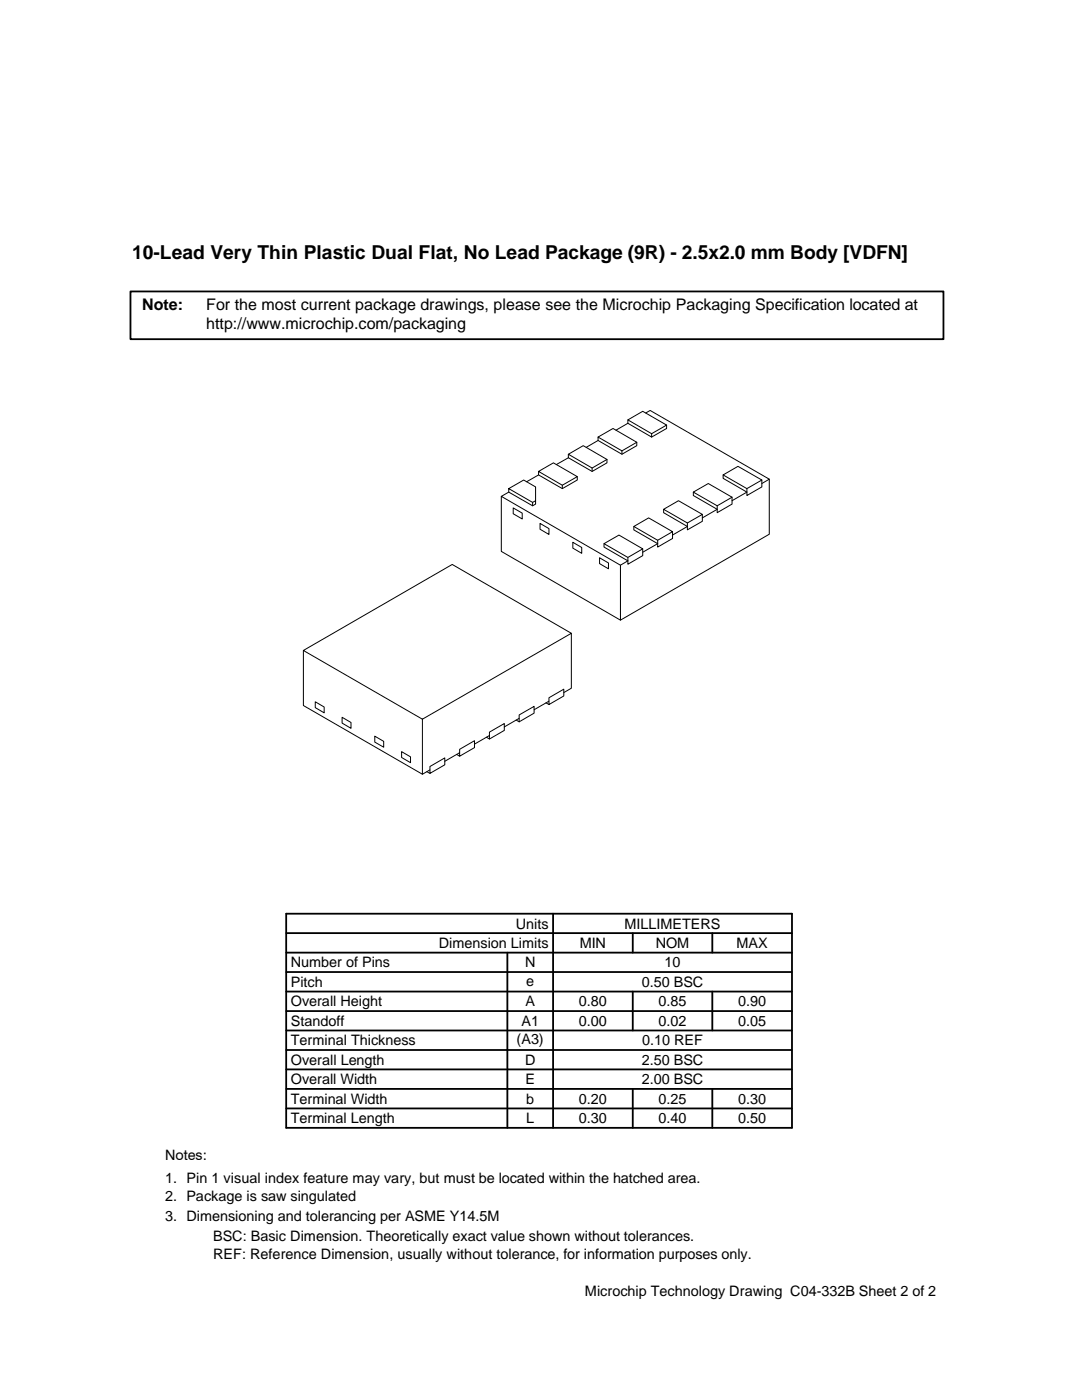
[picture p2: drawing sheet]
<svg xmlns="http://www.w3.org/2000/svg" width="216mm" height="279mm" viewBox="0 0 216 279" stroke-linecap="round" stroke-linejoin="round" font-family="sans-serif">
<defs><g id="words">
<text font-size="3.8" x="26.4" y="51.7">10-Lead Very Thin Plastic Dual Flat, No Lead Package (9R) - 2.5x2.0 mm Body [VDFN]</text>
<g font-size="3.2">
<text x="28.4" y="61.9">Note:</text>
<text x="41.1" y="61.9">For the most current package drawings, please see the Microchip Packaging Specification located at</text>
<text x="41.1" y="65.6">http://www.microchip.com/packaging</text>
</g>
<g font-size="2.9">
<text x="102.9" y="185.3">Units</text>
<text x="124.6" y="185.3">MILLIMETERS</text>
<text x="87.6" y="189.2">Dimension Limits</text>
<text x="115.7" y="189.2">MIN</text>
<text x="130.9" y="189.2">NOM</text>
<text x="147" y="189.2">MAX</text>
<text x="58" y="193.1">Number of Pins</text>
<text x="58" y="197">Pitch</text>
<text x="104.8" y="193.1">N</text>
<text x="105" y="196.7">e</text>
<text x="128" y="197">0.50 BSC</text>
<text x="132.6" y="193.1">10</text>
<text x="58" y="200.9">Overall Height</text>
<text x="104.8" y="200.9">A</text>
<text x="115.5" y="200.9">0.80</text>
<text x="131.4" y="200.9">0.85</text>
<text x="147.3" y="200.9">0.90</text>
<text x="58" y="208.6">Terminal Thickness</text>
<text x="58" y="204.7">Standoff</text>
<text x="103.1" y="208.3">(A3)</text>
<text x="104.1" y="204.7">A1</text>
<text x="115.5" y="204.7">0.00</text>
<text x="128.1" y="208.6">0.10 REF</text>
<text x="131.4" y="204.7">0.02</text>
<text x="147.3" y="204.7">0.05</text>
<text x="58" y="212.5">Overall Length</text>
<text x="104.8" y="212.5">D</text>
<text x="128" y="212.5">2.50 BSC</text>
<text x="58" y="220.3">Terminal Width</text>
<text x="58" y="216.4">Overall Width</text>
<text x="104.8" y="216.4">E</text>
<text x="105" y="220.3">b</text>
<text x="115.5" y="220.3">0.20</text>
<text x="128" y="216.4">2.00 BSC</text>
<text x="131.4" y="220.3">0.25</text>
<text x="147.3" y="220.3">0.30</text>
<text x="58" y="224.2">Terminal Length</text>
<text x="105" y="224.2">L</text>
<text x="115.5" y="224.2">0.30</text>
<text x="131.4" y="224.2">0.40</text>
<text x="147.3" y="224.2">0.50</text>
<text x="32.9" y="231.4">Notes:</text>
<text x="32.9" y="236">1. Pin 1 visual index feature may vary, but must be located within the hatched area.</text>
<text x="32.9" y="239.6">2. Package is saw singulated</text>
<text x="32.9" y="243.6">3. Dimensioning and tolerancing per ASME Y14.5M</text>
<text x="42.5" y="251.4">REF: Reference Dimension, usually without tolerance, for information purposes only.</text>
<text x="42.5" y="247.6">BSC: Basic Dimension. Theoretically exact value shown without tolerances.</text>
<text x="116.7" y="258.7">Microchip Technology Drawing C04-332B Sheet 2 of 2</text>
</g>
</g></defs>
<g fill="none" stroke="#000" stroke-width=".2">
<path d="M101.5 98.2l-1.5 .9 23.8 13.7 1.5-.9-4.8-2.7v-.7M101.5 97.5v.7l4.8 2.7 .6-.3v-3.4l-2.4-1.4-3 1.7 4.8 2.8 .6-.4M107.5 94.1v.7l4.7 2.7 3-1.7v-.7M107.5 94.8l-2.4 1.3M107.5 94.1l2.9-1.7 4.8 2.7-3 1.7zM112.2 96.8v.7M113.4 90.7v.7l4.8 2.7 2.9-1.7v-.7M113.4 90.7l3-1.8 4.7 2.8-2.9 1.7zM113.4 91.4l-2.4 1.3M118.2 93.4v.7M119.3 87.2v.7l4.8 2.8 3-1.8v-.6M119.3 87.9l-2.3 1.4"/>
<path d="M119.3 87.2l3-1.7 4.8 2.8-3 1.7zM124.1 90v.7M125.3 83.8v.7l4.7 2.7 3-1.7v-.7M125.3 84.5l-2.4 1.4M125.3 83.8l2.9-1.7 4.8 2.7-3 1.8zM128.8 82.4l.9-.5 23.8 13.7-1.5 .9M130 86.6v.6M138.3 98.2l3-1.7 4.8 2.7-3 1.7zM138.3 98.2v.7l4.8 2.7-3 1.8M144.3 94.8l3-1.7 4.7 2.7-3 1.7zM144.3 94.8v.7l4.7 2.7-2.9 1.7M146.1 99.2v1.4l-3 1.7v-1.4"/>
<path d="M152 95.8v1.4l-3 1.7v-1.4M153.5 95.6v11l-29.7 17.2-23.8-13.8v-10.9M102.4 101.4l1.8 1v1.2l-1.8-1.1zM106.3 100.3v.6M107.8 104.5l1.7 1v1.2l-1.7-1.1zM114.3 108.2l1.8 1.1v1.1l-1.8-1zM119.6 111.3l1.8 1.1v1.1l-1.8-1zM120.5 108.5l3-1.7 4.7 2.7-2.9 1.8zM123.8 112.8v11M126.5 105.1l2.9-1.7 4.8 2.7-3 1.7zM126.5 105.1v.6l4.7 2.8-3 1.7M128.2 109.5v1.4l-2.9 1.7v-1.3"/>
<path d="M132.4 101.6l3-1.7 4.7 2.8-2.9 1.7zM132.4 101.6v.7l4.8 2.8-3 1.7M134.2 106.1v1.4l-3 1.7v-1.4M140.1 102.7v1.3l-2.9 1.7v-1.3M60.5 129.8v11l23.8 13.7 1.5-.9M109.5 139.3l3-1.8v1.4l-3 1.7zM109.5 139.9l-2.9 1.7M114 126.4v11l-1.5 .8M62.9 140.1l1.8 1v1.2l-1.8-1.1zM68.3 143.2l1.7 1v1.2l-1.7-1.1zM74.8 146.9l1.8 1.1v1.1l-1.8-1zM80.1 150l1.8 1v1.2l-1.8-1z"/>
<path d="M84.3 143.5l-23.8-13.7 29.7-17.2 23.8 13.8-29.7 17.1v11M85.2 154l.6 .3M85.8 153l3-1.7v1.3l-3 1.7zM91.1 150.6l.6 .3M91.7 149.5l3-1.7v1.4l-3 1.7zM91.7 150.2l-2.9 1.7M97.1 147.1l.6 .4M97.7 146.1l2.9-1.7v1.4l-2.9 1.7zM97.7 146.8l-3 1.7M103 143.7l.6 .4M103.6 142.7l3-1.7v1.3l-3 1.8zM103.6 143.4l-3 1.7"/>
<path d="M108.9 140.3l.6 .3"/>
</g>
<g fill="none" stroke="#000" stroke-width=".36">
<path d="M26 58.2h162.3v9.5h-162.3zM57.1 197.9h100.9M57.1 194h100.9M57.1 190.1h100.9M57.1 186.2h100.9M57.1 182.4h100.9v42.7h-100.9zM101.2 190.1v35M110.4 182.4v42.7M126.3 186.2v3.9M126.3 197.9v7.8M142.1 186.2v3.9M142.1 197.9v7.8"/>
<path d="M57.1 201.8h100.9M57.1 213.4h100.9M57.1 209.5h100.9M57.1 205.7h100.9M57.1 217.3h100.9M126.3 217.3v7.8M142.1 217.3v7.8M57.1 221.2h100.9"/>
</g>
<use href="#words"/>
</svg>
